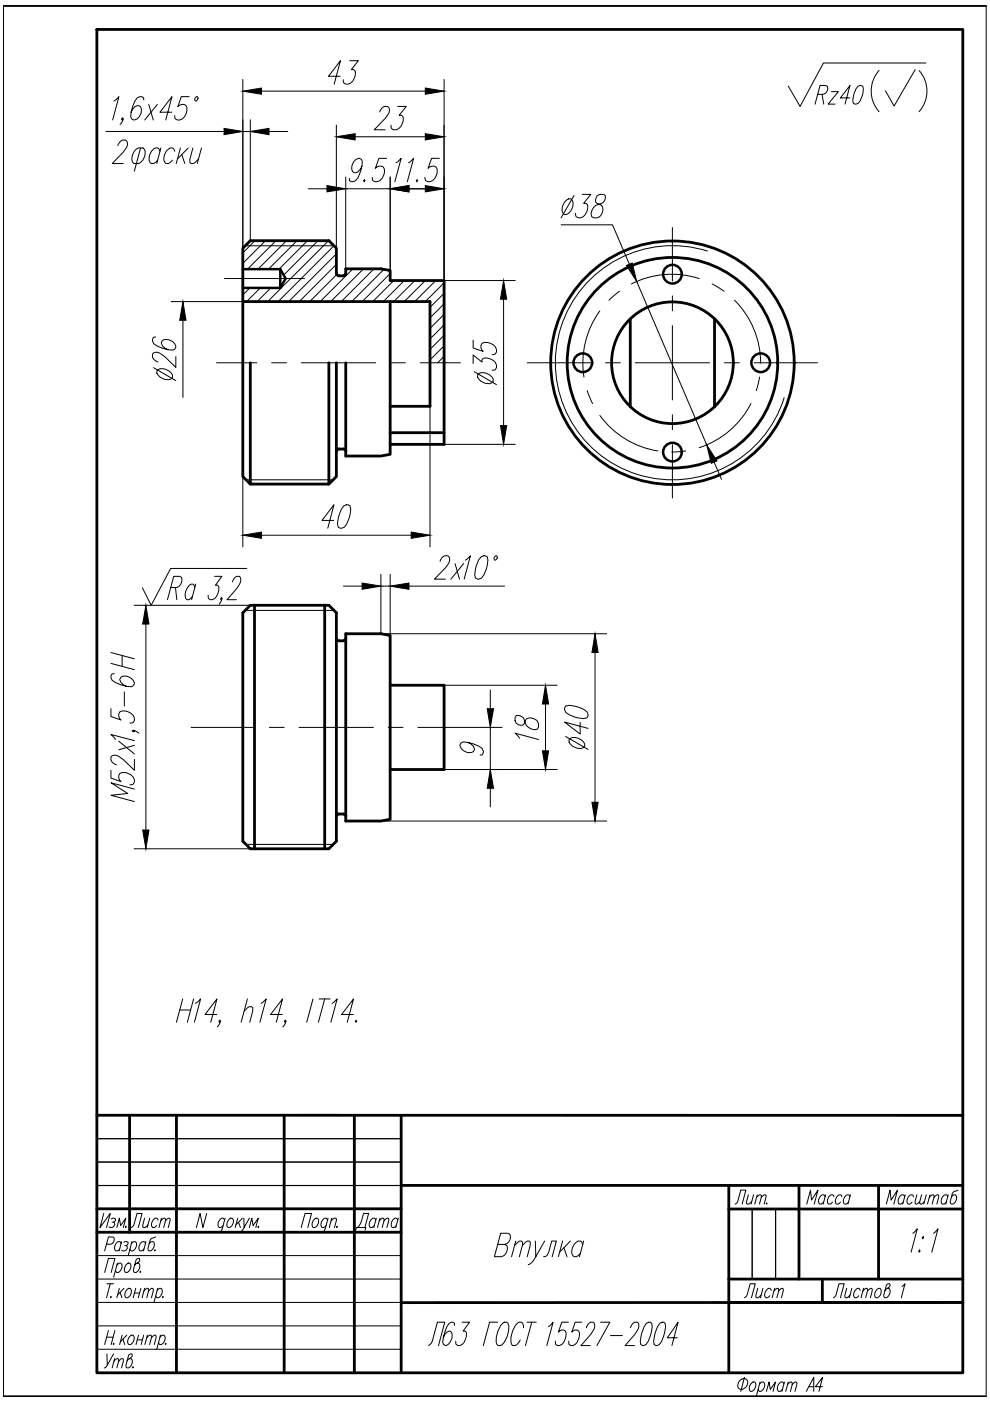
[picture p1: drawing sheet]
<svg xmlns="http://www.w3.org/2000/svg" width="210mm" height="297mm" viewBox="0 0 210 297" stroke-linecap="round" stroke-linejoin="round" font-family="sans-serif">
<defs><g id="words">
<text font-size="7.5" x="171.4" y="23.3">Rz40</text>
<text font-size="7.1" x="74.1" y="262.1">Дата</text>
<g font-size="6.2">
<text x="154.5" y="256.5">Лит.</text>
<text x="169.7" y="256.5">Масса</text>
<text x="186.6" y="256.5">Масштаб</text>
<text x="26.5" y="261.4">Лист</text>
<text x="156.6" y="276.2">Лист</text>
</g>
</g></defs>
<!-- layer: 0 -->
<g fill="none" stroke="#000" stroke-width=".21">
<path d="M.7 1.2h208.4v294.8M.7 1.2h208.4h-208.4M20.5 6.2h183.6v284.9h-183.6zM52 52.1h18.8M150 53.2a24.8 24.8 0 0 0-31.1 16.3 24.8 24.8 0 0 0 16.3 31.1 24.8 24.8 0 0 0 31.1-16.3M52 101.7h18.8M36.2 124.6h1.3a1.73 1.73 0 0 0 1-2.2l-.4-.2h-1.3l-1.3 4.9M37.2 124.6l.3 2.5M41.3 124.6l-.4-.8a1.57 1.57 0 0 0-1.5 1.5 1.58 1.58 0 0 0 .2 1.8h.5l.7-.7M41.5 123.8l-.9 3.3M45.5 122.2h1.5l-1.3 1.9h.4a1.23 1.23 0 0 1 .1 1.6 1.38 1.38 0 0 1-2 1.2l-.1-.7M47.1 126.9l-.3 .2v-.2l.2-.2a1.53 1.53 0 0 1-.5 1.4"/>
<path d="M49.3 123.4a1.4 1.4 0 0 1 1.4-1.2 1.28 1.28 0 0 1 0 1.9l-2.6 3h2M52 129.4h18.8M52.3 120.5h-16.1l-4.1 7.8-1.9-3.7M52.1 179h18.5M20.5 251.3h64.6M20.5 241.4h64.6M20.5 246.4h64.6M159.5 256.3v14.9M164.5 256.3v14.9M20.5 266.2h64.6M20.5 271.2h64.6M20.5 276.1h64.6"/>
<path d="M.7 296v-294.8v294.8M.7 296h208.4h-208.4M20.5 281.1h64.6M20.5 286.1h64.6"/>
</g>
<g fill="none" stroke="#000" stroke-width=".21">
<path d="M38.1 214.1h2.3M38.7 211.8l-1.3 4.9M41 211.8l-1.3 4.9M41.5 212.7l1-.9-1.3 4.9M46 215.1h-2.5l2.5-3.3-1.3 4.9M46.7 216.5l-.2 .2-.1-.2 .2-.2a1.45 1.45 0 0 1-.5 1.4M51.8 214.4l1-1h.5l.3 .3v.7l-.7 2.3M52.5 211.8l-1.4 4.9M55.4 212.7l1-.9-1.3 4.9M59.8 215.1h-2.4l2.5-3.3-1.3 4.9M60.6 216.5l-.2 .2-.1-.2 .2-.2a1.34 1.34 0 0 1-.5 1.4M66.4 211.8l-1.4 4.9"/>
<path d="M67.7 211.8h2.3M68.8 211.8l-1.3 4.9M70.4 212.7l1.1-.9-1.3 4.9M74.9 215.1h-2.5l2.6-3.3-1.4 4.9M75.6 216.3l-.3 .2 .1 .2 .3-.2M22 257.3l-.8 3 2.2-3-.8 3M23.6 258.4l.3-.1 .6 .1-.2 .6-.5 .1M24.1 259.1a.69 .69 0 0 1 0 1 .69 .69 0 0 1-1 0M43.8 257.3l-.8 3-.6-3-.8 3M47.6 258.7l-.3-.4a1.23 1.23 0 0 0-.8 2h.3l.5-.5M47.7 258.3l-.6 2.2a.85 .85 0 0 1-.9 .8l-.1-.2M48.4 258.7l.5-.4h.3a1.25 1.25 0 0 1-.8 2 1.01 1.01 0 0 1 0-1.6z"/>
<path d="M50.4 258.3l-.5 2M50.6 259.1l.4 1.2M51.4 258.3l-1.4 1.4M51.7 258.3l.1 2 1.1-2M54.8 260l-.1 .3 .2-.2M66.5 258.7l.5-.4h.3a1.25 1.25 0 0 1-.9 2 1.06 1.06 0 0 1 .1-1.6zM69.5 258.7a.49 .49 0 0 0-.6-.4 1.35 1.35 0 0 0-.6 2h.3l.5-.5M69.6 258.3l-.7 2.2a.82 .82 0 0 1-.8 .8l-.2-.2M70.2 258.8l.7-.5 .4 .1-.4 1.9M70.3 258.3l-.5 2M71.5 260l-.1 .3 .2-.2M22.2 269.8l.8-3h1.4l-.8 3"/>
<path d="M22.6 263.8h.9a1.05 1.05 0 0 0 .6-1.4l-1.1-.1-.8 2.9M22.7 272.2h1.4M23.4 272.2l-.8 2.9M23.5 274.9v.2l.1-.1M24.8 268.2l.5-.4h.3a1.25 1.25 0 0 1-.8 2l-.3-.4M24.9 267.8l-.8 3M25.3 273.2l-.5 1.9M25.5 274l.4 1.1M25.7 263.7l-.3-.5a1.23 1.23 0 0 0-.8 2l.5-.1 .3-.3M25.8 263.2l-.5 2M26.3 263.4l.3-.2 .5 .2a.57 .57 0 0 1-.6 .7M26.3 273.2l-1.4 1.4"/>
<path d="M26.7 268.2l.5-.4h.3a1.25 1.25 0 0 1-.8 2 1.01 1.01 0 0 1 0-1.6zM26.8 264.1a.7 .7 0 0 1-.1 .9 .7 .7 0 0 1-.9 .1M27 273.3l.6-.1a1.25 1.25 0 0 1-.9 1.9 1.3 1.3 0 0 1 .3-1.8zM27.9 263.7l.5-.5h.3a1.23 1.23 0 0 1-.9 2l-.2-.4M28 263.2l-.8 3M28.5 274.2h1.1M28.8 273.2l-.6 1.9M29.1 267.8h.3a1.25 1.25 0 0 1-.9 2l-.2-.6 .6-2.1 .3-.3h.3l.1 .2a.96 .96 0 0 1-.8 .9l-.2 .3M29.8 269.5l-.1 .3 .2-.2M29.9 273.2l-.6 1.9M30.5 273.7l.6-.5 .4 .1-.4 1.8M30.7 273.2l-.6 1.9"/>
<path d="M30.8 263.7l-.2-.5a1.23 1.23 0 0 0-.9 2h.3l.5-.4M31 263.2l-.6 2M31.5 273.7l.6-.5 .4 .1-.4 1.8M32.9 264.9l-.1 .3 .1-.1M33 262.3l-1 .4-.2 .3-.4 1.7 .2 .5a1.21 1.21 0 0 0 .8-2h-.3l-.5 .5M33.3 273.6l.5-.4h.3a1.25 1.25 0 0 1-.8 1.9l-.3-.4M33.4 273.2l-.8 2.9M34.6 274.9l-.1 .2 .1-.1M51.8 260.3a1.46 1.46 0 0 1-1 1M52.9 260.3l.5-2 .3 1.5 1.1-1.5-.6 2M63.9 260.3l.8-3h1.3l-.7 3M105.5 263.8h1.5l.4 .3a1.8 1.8 0 0 1-1.1 2.3h-1.5l1.4-4.9h1.5a.92 .92 0 0 1 .4 1.4l-.5 .7-.6 .2"/>
<path d="M109.1 264.1l1.1-1h.3l.3 .3v.7l-.7 2.3M109.4 263.1l-.9 3.3M110.8 264.1l1-1h.4l.2 .3v.7l-.6 2.3M113.5 263.1l.1 3.3 1.9-3.3M113.6 266.4a2.28 2.28 0 0 1-1.6 1.7M115.3 266.4l.7-.2 .3-.7 .7-2.4h1l-.9 3.3M119.3 263.1l-.9 3.3M119.6 264.5l.6 1.9M120.9 263.1l-2.3 2.4M123.6 263.8l-.5-.7a1.85 1.85 0 0 0-1.9 1.9 1.43 1.43 0 0 0 .5 1.4h.5l.8-.7M123.7 263.1l-.8 3.3M176.7 275.1l.6-.5 .6-2.4h1.1l-.8 2.9"/>
<path d="M179.5 273.2l-.4 1.8 .5 .1 .6-.5M180.6 273.2l-.5 1.9M182.4 273.6l-.3-.4a1.25 1.25 0 0 0-.8 1.9h.3l.5-.4M182.9 273.7l.7-.5 .3 .1-.4 1.8M183.1 273.2l-.5 1.9M183.9 273.7l.7-.5 .3 .1-.4 1.8M186 273.3l.6-.1a1.25 1.25 0 0 1-.9 1.9 1.26 1.26 0 0 1 .3-1.8zM188.2 273.2h.3a1.25 1.25 0 0 1-.9 1.9l-.2-.5 .5-2.1 .4-.3 .4 .1a1.02 1.02 0 0 1-.8 1l-.3 .3M191.2 272.7l.7-.5-.8 2.9M193.5 261.5l1-1-1.3 5M195 265l.1 .3-.2 .2-.1-.2zM195.8 262.2v.2l-.2 .3-.1-.3z"/>
<path d="M197.9 261.5l1-1-1.3 5M22.6 283.5h1.4M22.7 287.1v2.4M23 282.1l-.8 3M24.1 287.1l-1.4 2.4-.3 .4-.3 .1M24.1 284.8v.3l.1-.2M24.2 288.6l.6-.5 .4 .1-.4 1.8M24.3 288.1l-.5 1.9M24.4 282.1l-.8 3M25.2 288.6l.6-.5 .3 .1-.3 1.8M25.9 283.1l-.5 2M26.1 283.9l.3 1.2"/>
<path d="M26.9 283.1l-1.4 1.4M27.5 288.1h.3a1.23 1.23 0 0 1-.8 1.9l-.3-.5 .6-2.2 .4-.2h.2l.1 .1a.96 .96 0 0 1-.8 1l-.2 .3M27.7 283.2l.5-.1a1.25 1.25 0 0 1-.8 2 1.26 1.26 0 0 1 .3-1.9zM28.2 289.8l-.1 .2 .2-.1M29.1 284.1h1.1M29.4 283.1l-.6 2M30.5 283.1l-.6 2M31.1 283.7l.7-.6 .3 .1-.4 1.9M31.2 283.1l-.5 2M32.1 283.7l.6-.6 .4 .1-.4 1.9M33.9 283.5l.5-.4h.3a1.25 1.25 0 0 1-.8 2l-.3-.5M34 283.1l-.8 3"/>
<path d="M35.2 284.8l-.1 .3 .1-.2M90.9 285.3l.5-.5 .3-.4 1-4.1h1.6l-1.3 5M96.4 281v-.4l-.4-.3-.8 .3a8.5 8.5 0 0 0-1.3 4l.1 .5 .4 .2a2.1 2.1 0 0 0 1.3-2.9l-.3-.2a1.61 1.61 0 0 0-1.4 1.4M98 280.3h1.6l-1.4 1.9h.4l.2 .2a2.63 2.63 0 0 1-1.3 2.9h-.4l-.4-.2-.1-.7M105.5 280.3h-1.7l-1.3 5M106.6 280.6l.3-.3h.6a3.5 3.5 0 0 1-.3 3.8 1.53 1.53 0 0 1-1.6 1.2 3.5 3.5 0 0 1 .3-3.8zM111 281.5l-.2-.9-.2-.3a1.53 1.53 0 0 0-1.6 1.2 3.5 3.5 0 0 0-.3 3.8 1.54 1.54 0 0 0 1.6-1.2M111.7 280.3h2M112.7 280.3l-1.3 5M116.3 281.3l1-1-1.4 5M120.5 280.3h-1.4l-.7 2.1a.98 .98 0 0 1 1.5-.2 2.57 2.57 0 0 1-1.3 3.1h-.4l-.4-.2v-.7M123.4 280.3h-1.5l-.7 2.1a.98 .98 0 0 1 1.5-.2 2.57 2.57 0 0 1-1.2 3.1h-.5l-.3-.2-.1-.7"/>
<path d="M124.3 281.5a1.4 1.4 0 0 1 1.5-1.2 1.28 1.28 0 0 1-.1 1.9l-2.5 3.1h1.9M127.3 280.3h2l-2.7 5M129.4 283.2h2.6M133.7 281.5a1.4 1.4 0 0 1 1.4-1.2 1.28 1.28 0 0 1 0 1.9l-2.6 3.1h2M137.1 280.6l.4-.3 .7 .3a6.6 6.6 0 0 1-1.2 4.5l-.5 .2-.6-.2a6.6 6.6 0 0 1 1.2-4.5zM139.9 280.6l.5-.3 .6 .3a6.6 6.6 0 0 1-1.2 4.5l-.5 .2-.6-.2a6.6 6.6 0 0 1 1.2-4.5zM143.6 283.6h-2.1l2.3-3.3-1.3 5M156.7 292.9a1.01 1.01 0 0 1 .9-.6 1.01 1.01 0 0 1 .9 .6 1.38 1.38 0 0 1-1.8 1.5l-.1-.1a1.24 1.24 0 0 1 .1-1.4zM157.8 292l-.7 3M159.2 293.4l.5-.4h.3a1.25 1.25 0 0 1-.9 2 1.06 1.06 0 0 1 .1-1.6zM161 293.4l.6-.4h.2a1.25 1.25 0 0 1-.8 2l-.3-.4M161.1 293l-.7 3"/>
<path d="M162.5 295l.6-2 .2 1.6 1.1-1.6-.5 2M166.2 293.4l-.3-.4a1.25 1.25 0 0 0-.8 2h.3l.5-.4M166.3 293l-.5 2M167 293.6l.6-.6 .4 .2-.4 1.8M167.1 293l-.5 2M168 293.6l.6-.6 .4 .2-.4 1.8M170.9 295l1.6-3v3M171.5 294h1M174.4 294h-1.5l1.5-2-.8 3"/>
</g>
<g fill="none" stroke="#000" stroke-width=".59">
<path d="M20.5 6.2h183.6v284.9h-183.6zM71.3 58v-5.4l-1.6-1.6h-16.6l-1.6 1.6v48.4l1.6 1.6M71.3 58l.1 .2 .4 .3 1.3-.1 .2-.4v-1h7.5l1.9 .3v2.2h11.5v34.7h-11.5M51.5 63.9h39.7v22.2h-8.5M53.1 76.9v25.7h16.6v-25.7M71.3 76.9v24.1l-1.6 1.6M82.7 63.9v32.4l-1.9 .4h-7.5v-19.8M133.6 67.6v18.6M151.5 67.6v18.6M71.3 95.7l.3-.4 1.2-.1 .3 .1 .2 .4M82.7 91.7h11.5M51.5 129.9l1.6-1.6h16.6l1.6 1.6v48.5l-1.6 1.6h-16.6l-1.6-1.6z"/>
<path d="M54 128.3v51.7M68.8 128.3v51.7M71.3 135.4l.1 .2 .4 .3 1.3-.1 .2-.4M73.3 134.4h7.5l1.9 .3v39l-1.9 .4h-7.5zM82.7 145.3h11.5v17.9h-11.5M71.3 173.1l.3-.5h1.2h.3l.2 .5M20.5 236.5h183.6M27.5 236.5v24.8M37.4 236.5v54.5M60.2 236.5v54.6M75.1 236.5v54.6M85.1 236.5v54.5"/>
<path d="M20.5 256.3h64.6M85.1 251.3h119M154.5 251.4v39.6M154.5 256.3h49.6M169.4 251.3v19.9M186.3 251.4v19.8M20.5 261.3h64.6M154.5 271.2h49.6M174.4 271.2v5M204.1 276.1l-119 .1"/>
<circle cx="142.6" cy="76.9" r="25.8"/>
<circle cx="142.6" cy="76.9" r="22.3"/>
<circle cx="142.6" cy="76.9" r="12.9"/>
</g>
<g fill="none" stroke="#000" stroke-width=".21">
<path d="M54 51l-2.5 2.6M56.3 51l-4.8 4.8M58.5 51l-6 6.1M60.7 51l-6 6.1M63 51l-6.1 6.1M65.2 51l-6 6.1M67.4 51l-7.3 7.3M69.6 51l-12.8 12.9M70.8 52.1l-11.8 11.8M71.3 53.8l-10.1 10.1M71.3 56l-7.9 7.9M71.3 58.3l-5.6 5.6"/>
<path d="M74.8 57l-6.9 6.9M77.1 57l-7 6.9M79.3 57l-6.9 6.9M81.5 57l-6.9 6.9M82.7 58l-5.9 5.9M83.5 59.5l-4.5 4.4M85.7 59.5l-4.4 4.4M88 59.5l-4.5 4.4M90.2 59.5l-4.5 4.4M92.4 59.5l-4.5 4.4M94.2 60l-4 3.9M53 61l-1.5 1.5"/>
<path d="M55.2 61l-2.9 2.9M57.4 61l-2.9 2.9M94.2 62.2l-3 3M94.2 64.4l-3 3M94.2 66.7l-3 2.9M94.2 68.9l-3 3M94.2 71.1l-3 3M94.2 73.3l-3 3M94.2 75.6l-1.4 1.3"/>
</g>
<g fill="none" stroke="#000" stroke-width=".21">
<path d="M47.6 59.1h17M142.6 48.2v11.4M148.3 59.1a18.8 18.8 0 0 0-14.4 1.1M45.9 76.9h8.5M57.6 76.9h3.1M63.9 76.9h15.8M82.8 76.9h3.1M89.1 76.9h8.5M111.8 76.9h13.4M127.2 65.9a18.8 18.8 0 0 0-3.4 14M128.4 76.9h3.1M131.3 61.7l-2.2 2"/>
<path d="M134.7 76.9h15.7M142.6 62.7v3.2M142.6 69v15.8M151 60.2l2.5 1.5M153.6 76.9h3.1M155.8 63.7a18.8 18.8 0 0 1 5.5 13.3M159.9 76.9h13.4M161 79.9l-.6 2.9M124.5 82.8l1.1 2.8M127.2 88.1a18.8 18.8 0 0 0 12.3 7.5M142.6 87.9v3.2M142.6 94.3v11.3"/>
<path d="M145.4 95.6l-3 .2M159.2 85.6a18.8 18.8 0 0 1-10.9 9.3M40.5 154.2h13.5M57.1 154.2h3.1M63.4 154.2h15.8M82.3 154.2h3.2M88.6 154.2h13.5"/>
</g>
<g fill="none" stroke="#000" stroke-width=".53">
<path d="M51.5 57.1h7.9M59.4 57.1v3.9h-7.9M59.4 57.1l1.2 2-1.2 1.9"/>
<circle cx="142.6" cy="58.1" r="1.98"/>
<circle cx="123.6" cy="76.9" r="1.98"/>
<circle cx="161.3" cy="76.9" r="1.98"/>
<circle cx="142.6" cy="95.9" r="1.98"/>
</g>
<g fill="none" stroke="#000" stroke-width=".21">
<path d="M51.5 16.8v35.8M55.4 19.3h34.8M72.1 16.2h-2.5l2.6-3.3-1.3 4.9M74.2 12.9h1.8l-1.5 1.9h.5l.3 .2a2.41 2.41 0 0 1-1.5 2.8h-.5l-.4-.2-.1-.7M94.2 16.8v42.7h15M194 14.8l-4.4 7.7-1.9-3.2M194.9 14.9a6.5 6.5 0 0 1 0 8.8M196.3 13.4h-21.7l-5 9.2-2.5-4.3M22.4 27.9h25.1M24.1 21.4l1.1-.9-1.3 4.9M25 30.9a1.51 1.51 0 0 1 1.6-1.2 1.19 1.19 0 0 1 0 1.9l-2.8 3.1h2.3M26.1 25.2l-.2 .2-.1-.2 .2-.2a1.34 1.34 0 0 1-.6 1.4"/>
<path d="M28.9 31.6l.4-.2h1a2.15 2.15 0 0 1-.9 3.3h-1a2.13 2.13 0 0 1 .5-3.1zM29.8 31.4l-1.3 4.9M30.5 21.2l-.1-.5-.4-.2-.9 .2a7 7 0 0 0-1.4 4l.2 .5 .4 .2a1.98 1.98 0 0 0 1.5-2.8l-.5-.2a1.73 1.73 0 0 0-1.5 1.4M31.5 22.1l1 3.3M33.4 22.1l-2.7 3.3M33.9 32.1l-.4-.7a1.82 1.82 0 0 0-1.9 1.9 1.28 1.28 0 0 0 .5 1.4h.5l.8-.7M34.1 31.4l-.9 3.3M36.4 23.8h-2.5l2.6-3.3-1.4 4.9M37.1 32.1l-.5-.7a1.85 1.85 0 0 0-1.8 1.9l-.1 .7 .5 .7h.5l.9-.7M38.3 31.4l-.9 3.3M38.5 32.8l.7 1.9M39.9 31.4l-2.3 2.3"/>
<path d="M40.1 20.5h-1.7l-.7 2.1a1.1 1.1 0 0 1 1.9 .2 2.14 2.14 0 0 1-2 2.6l-.4-.2-.2-.7M40.9 31.4l-.6 2.3-.1 .7 .3 .3h.5l1.1-1M41.6 20.5h.2l.2 .2-.2 .5-.3 .2-.2-.2zM42.7 31.4l-.9 3.3M51.5 27.9h1.6M53.1 25.4v25.6M57 27.9h4M71.3 26.5v26.1M73.3 37.5v19.5M75.3 29h14.9M76.7 35.2a1.69 1.69 0 0 1-1.5 1.4 1.2 1.2 0 0 1-.5-1.6 1.69 1.69 0 0 1 1.5-1.4l.4 .2 .2 .5a7.2 7.2 0 0 1-1.4 4l-.9 .2-.4-.2v-.5M77.3 38.1l-.2 .2 .1 .2 .2-.2"/>
<path d="M80.5 23.7a1.24 1.24 0 0 1 1.9-.9 1.43 1.43 0 0 1-.2 1.6l-2.9 3.1h2.3M82 33.6h-1.7l-.7 2.1a1.1 1.1 0 0 1 1.9 .2 2.14 2.14 0 0 1-2 2.6l-.4-.2-.2-.7M82.7 37.5v19.8M84 34.5l1.1-.9-1.4 4.9M84.3 22.6h1.8l-1.5 1.8h.5l.3 .3a2.35 2.35 0 0 1-1.4 2.8h-.5l-.5-.2-.1-.7M86.6 34.5l1.1-.9-1.3 4.9M88.5 38.1l-.2 .2 .1 .2 .2-.2M93.2 33.6h-1.7l-.7 2.1a1.1 1.1 0 0 1 1.9 .2 2.14 2.14 0 0 1-2 2.6l-.5-.2-.1-.7M65.4 40h3.9M73.3 40h9.4M86.7 40h4M119 47.7h10.9l3.5 8.3"/>
<path d="M119.7 42.9l.8-.7h.5a2.15 2.15 0 0 1-.9 3.3h-.5a1.46 1.46 0 0 1-.3-1.9zM121.7 41.4l-2.7 4.8M123.4 41.2h1.9l-1.6 1.9h.6l.2 .2a2.35 2.35 0 0 1-1.4 2.9h-.5l-.4-.2-.2-.8M126.7 41.4a1.18 1.18 0 0 0-.1 1.7l.6 .2a1.41 1.41 0 0 1 .2 2.4 1.24 1.24 0 0 1-2 0 2.32 2.32 0 0 1 2.2-2.6 1.54 1.54 0 0 0 .7-1.7l-.4-.2h-.7zM135 59.7l14.8 34.6M32.6 78l4.7 2.7M33 71.5h-.4l-.3 .4 .3 .9a7.2 7.2 0 0 0 4 1.4l.4-.2 .3-.4a1.98 1.98 0 0 0-2.9-1.4l-.2 .4a1.69 1.69 0 0 0 1.4 1.5M33.3 78.6a2.17 2.17 0 0 1 3.3 .9v.5a2.17 2.17 0 0 1-3.3-.9zM36.3 63.9h15.2M37.3 75.6v2.3l-2.4-2.3a2.17 2.17 0 0 0-2.3-.8l-.3 .3a1.42 1.42 0 0 0 1.2 1.6M38.8 67.9v16.4M100.3 77.1v-1.8l1.9 1.5v-.5l.3-.3a2.34 2.34 0 0 1 2.8 1.4v.5l-.3 .5-.7 .1"/>
<path d="M100.3 72.1v1.7l2.2 .7a1.06 1.06 0 0 1-.5-1 1.06 1.06 0 0 1 .7-.9 2.11 2.11 0 0 1 2.6 2l-.3 .4-.7 .2M100.5 78.8l4.8 2.8M101.5 79.2a2.42 2.42 0 0 1 3.1 1.2v.5a2.15 2.15 0 0 1-3.3-.9v-.5zM106.8 63.4v26.8M91.2 86.1v29.9M94.2 94.2h15M151.4 98l1.6 3.6M51.5 101v15M55.4 113.5h31.8M70.8 110.3h-2.5l2.5-3.3-1.3 5M72.9 107.3l.6-.3 .7 .3a5.6 5.6 0 0 1-1.2 4.5l-.5 .2-.8-.2a5.8 5.8 0 0 1 1.2-4.5zM93.3 119a1.24 1.24 0 0 1 1.9-.9 1.53 1.53 0 0 1-.3 1.6l-2.8 3.1h2.3"/>
<path d="M96.5 119.5l.9 3.3M98.3 119.5l-2.7 3.3M98.7 118.8l1-1-1.3 5M102 118.1l.6-.3 .7 .3a5.7 5.7 0 0 1-1.2 4.5l-.6 .2-.7-.2a5.7 5.7 0 0 1 1.2-4.5zM105 117.9l.2-.1 .2 .3-.1 .4-.3 .3-.3-.3zM23.5 138.3l5 1.4M25.9 139v2.3M28.4 128.3h24.7M30.9 132.3v43.7M72.8 124.3h4M80.8 121.8v12.6h47.8M80.8 124.3h1.9"/>
<path d="M82.7 121.8v12.9M86.7 124.3h20.3M126.2 138.3v31.8M23.5 150.3v1.6l2.2 .8a1.08 1.08 0 0 1-.5-1.1 1.08 1.08 0 0 1 .7-.9 2.17 2.17 0 0 1 2.6 2l-.3 .5-.7 .1M23.5 140.7l5 1.3M24.2 142.8l-.4 .1-.3 .4 .3 .9a7.4 7.4 0 0 0 4 1.4l.4-.2 .3-.4a2 2 0 0 0-2.8-1.4l-.3 .4a1.82 1.82 0 0 0 1.4 1.5M24.5 156.8l-1-1.1 5 1.3M25.2 157.1l3.3 2.8M26.4 146.7v3M28.2 154.8l.3 .3-.3 .1-.2-.3a1.34 1.34 0 0 1 1.4 .6M28.5 158l-3.3 1M94.2 145.3h23.9"/>
<path d="M99.2 157.4a1.69 1.69 0 0 1 1.4 1.5 1.2 1.2 0 0 1-1.7 .6 1.73 1.73 0 0 1-1.4-1.6l.3-.4 .4-.2a7.2 7.2 0 0 1 4 1.4l.3 .9-.3 .4-.4 .1M102.1 154.2h4.4M104 146.3v4M104 154.2v9M109.5 151.7a1.22 1.22 0 0 0 0 1.7 1.22 1.22 0 0 0 1.6 .1l.5-1.1a1.63 1.63 0 0 1 2 .2 1.63 1.63 0 0 1 .3 2 2.19 2.19 0 0 1-2.8-2.1 1.53 1.53 0 0 0-1.6-.8zM110.2 156.5l-1-1.1 5 1.4M115.7 149.3v9.9M119.9 149.7a5.7 5.7 0 0 1 4.5 1.2l.3 .5v.4l-.3 .4a5.6 5.6 0 0 1-4.5-1.2l-.2-.5zM119.9 156.1l4.8 2.8M120.9 156.6a2.42 2.42 0 0 1 3.1 1.1v.5a2.15 2.15 0 0 1-3.3-.9v-.5zM123 153.2v2.4l-3.3-2.5 5 1.3M23.5 163.3v1.7l2.2 .7a1.08 1.08 0 0 1-.5-1 1.08 1.08 0 0 1 .7-.9 2.17 2.17 0 0 1 2.6 2l-.3 .4-.7 .2"/>
<path d="M28.4 180h24.7M28.5 167.3l-5-1.3 3.6 2.2-3.6 .4 5 1.3M28.5 161v2.3l-2.4-2.3a2.17 2.17 0 0 0-2.3-.7l-.3 .2a1.42 1.42 0 0 0 1.2 1.7M80.8 174.1h47.8M94.2 163.2h23.9M104 167.1v4"/>
</g>
<g fill="#000" stroke="#000" stroke-width=".21">
<path d="M51.5 19.3l3.9-.6v1.3zM90.2 18.7l4 .6-4 .7zM47.5 27.2l4 .7-4 .7zM53.1 27.9l3.9-.7v1.4zM69.3 39.3l4 .7-4 .7zM71.3 29l4-.7v1.4zM82.7 40l4-.7v1.4zM90.2 39.3l4 .7-4 .7zM90.2 28.3l4 .7-4 .7zM132.8 56.3l1.2-.5 1 3.9zM38.8 63.9l.6 4h-1.3zM106.8 59.5l.6 3.9h-1.3z"/>
<path d="M106.1 90.2h1.3l-.6 4zM149.8 94.3l2.2 3.4-1.2 .5zM51.5 113.5l3.9-.7v1.3zM87.2 112.8l4 .7-4 .6zM30.9 128.3l.7 4h-1.3zM76.8 123.6l4 .7-4 .6zM82.7 124.3l4-.7v1.3zM126.2 134.4l.6 3.9h-1.3zM103.3 150.3h1.3l-.6 3.9zM115.7 145.3l.6 4h-1.3zM115 159.2h1.3l-.6 4zM30.3 176h1.3l-.7 4z"/>
<path d="M104 163.2l.6 3.9h-1.3zM125.5 170.1h1.3l-.6 4z"/>
</g>
<use href="#words"/>
</svg>
